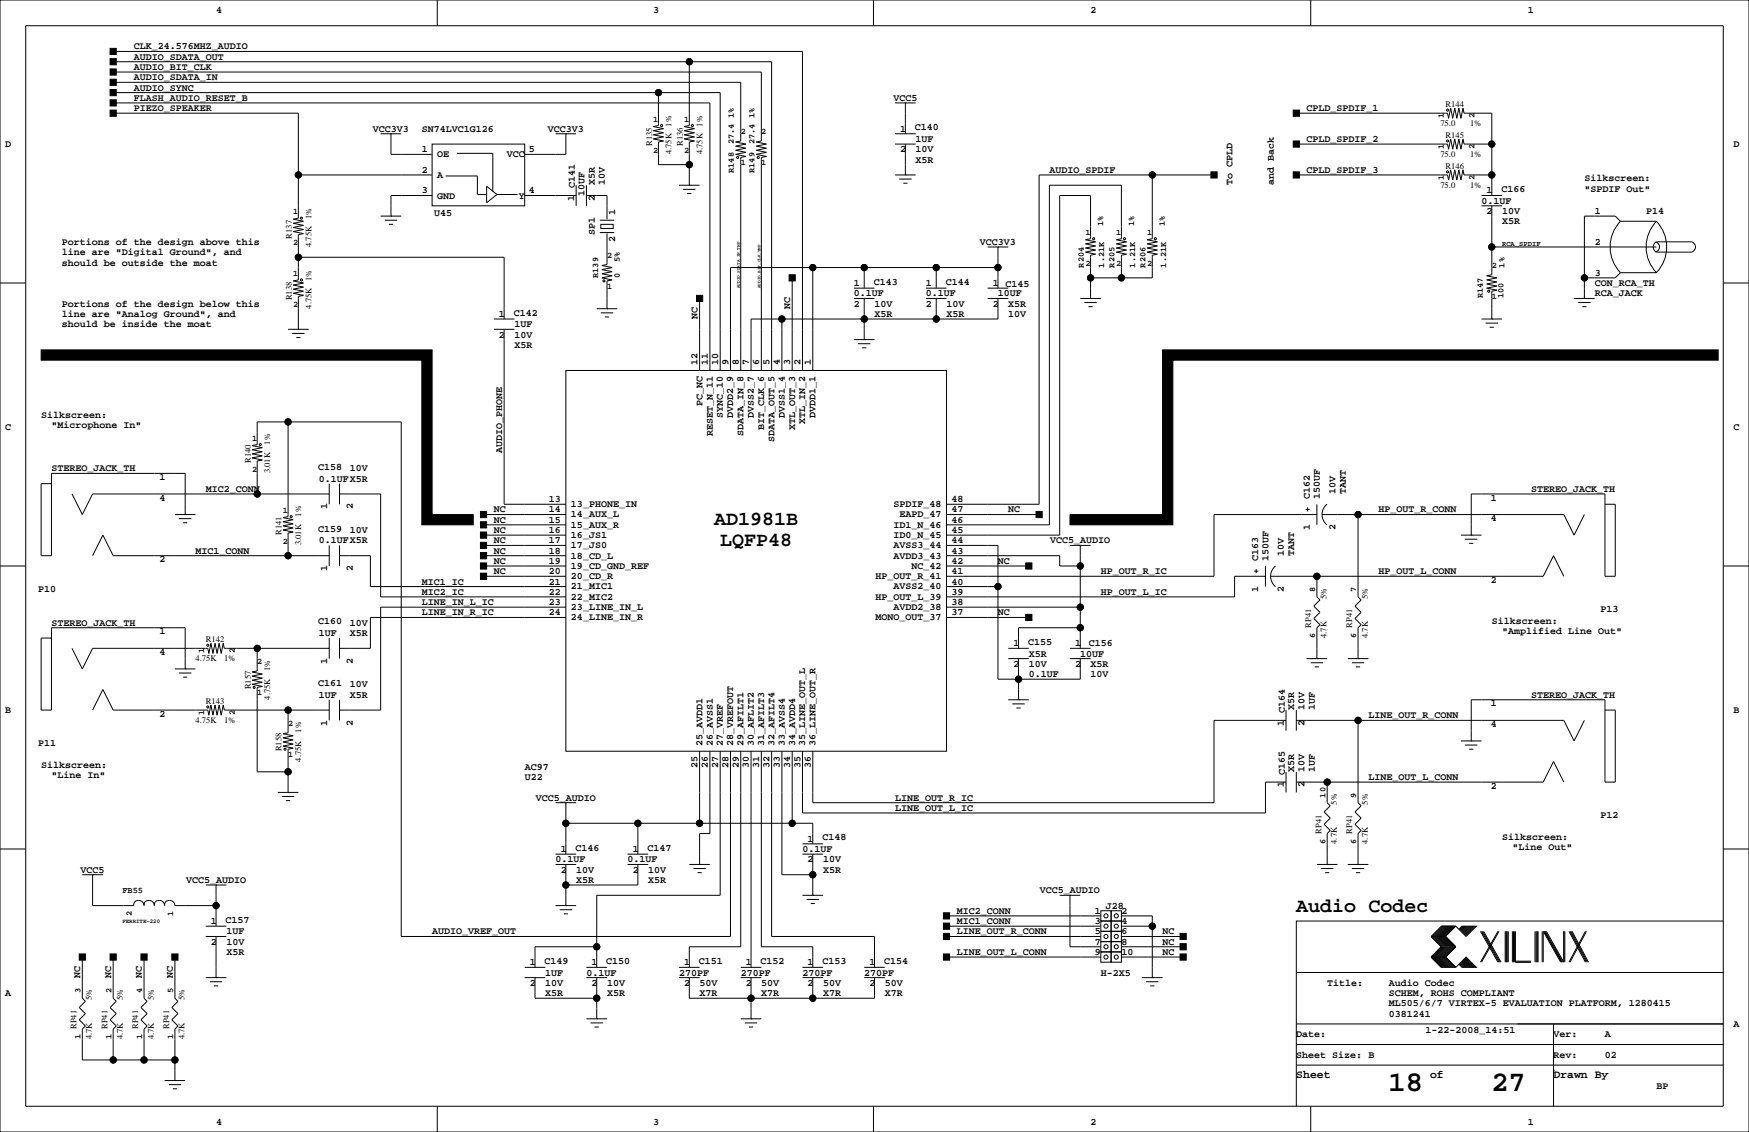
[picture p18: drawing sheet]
<svg xmlns="http://www.w3.org/2000/svg" width="432mm" height="279mm" viewBox="0 0 432 279" stroke-linecap="round" stroke-linejoin="round" font-family="sans-serif">
<defs><g id="words">
<g font-size="7.1">
<text x="342.8" y="269.3">18</text>
<text x="368.2" y="269.3">27</text>
</g>
<g font-size="4.9">
<text x="176.3" y="129.7">AD1981B</text>
<text x="177.8" y="134.7">LQFP48</text>
<text x="320" y="225.1">Audio Codec</text>
</g>
<g font-size="2.8">
<text x="320" y="266.1">Sheet</text>
<text x="353.1" y="266.1">of</text>
<text x="383.5" y="266.1">Drawn By</text>
</g>
<g font-size="2.5">
<text x="53.3" y="3.3">4</text>
<text x="161.3" y="3.3">3</text>
<text x="269.2" y="3.3">2</text>
<text x="377.2" y="3.3">1</text>
<text x="33" y="12.2">CLK_24.576MHZ_AUDIO</text>
<text x="33" y="14.7">AUDIO_SDATA_OUT</text>
<text x="33" y="17.3">AUDIO_BIT_CLK</text>
<text x="33" y="19.8">AUDIO_SDATA_IN</text>
<text x="33" y="22.4">AUDIO_SYNC</text>
<text x="33" y="27.4">PIEZO_SPEAKER</text>
<text x="33" y="24.9">FLASH_AUDIO_RESET_B</text>
<text x="220.6" y="24.9">VCC5</text>
<text x="322.6" y="27.4">CPLD_SPDIF_1</text>
<text x="92.1" y="32.5">VCC3V3</text>
<text x="104.1" y="32.5">SN74LVC1G126</text>
<text x="135.3" y="32.5">VCC3V3</text>
<text x="222.2" y="32.5">1</text>
<text x="225.9" y="32.2">C140</text>
<text x="226.1" y="35.1">1UF</text>
<text x="322.6" y="35.1">CPLD_SPDIF_2</text>
<text x="1.3" y="36.3">D</text>
<text x="104.1" y="37.6">1</text>
<text x="107.9" y="38.9">OE</text>
<text x="125.1" y="38.9">VCC</text>
<text x="130.6" y="37.6">5</text>
<text x="222.2" y="37.6">2</text>
<text x="226.1" y="40.1">X5R</text>
<text x="226.1" y="37.6">10V</text>
<text x="428" y="36.3">D</text>
<text x="104.1" y="47.8">3</text>
<text x="104.1" y="42.7">2</text>
<text x="107.9" y="43.9">A</text>
<text x="130.6" y="47.8">4</text>
<text x="141.9" y="46.4" transform="rotate(-90 141.9 46.4)">C141</text>
<text x="146.8" y="45.7" transform="rotate(-90 146.8 45.7)">X5R</text>
<text x="149.4" y="45.7" transform="rotate(-90 149.4 45.7)">10V</text>
<text x="259.1" y="42.7">AUDIO_SPDIF</text>
<text x="304.3" y="45.7" transform="rotate(-90 304.3 45.7)">To CPLD</text>
<text x="314.5" y="45.7" transform="rotate(-90 314.5 45.7)">and Back</text>
<text x="322.6" y="42.7">CPLD_SPDIF_3</text>
<text x="367" y="47.8">1</text>
<text x="370.7" y="47.4">C166</text>
<text x="391.2" y="47.3">&quot;SPDIF Out&quot;</text>
<text x="391.2" y="44.8">Silkscreen:</text>
<text x="107.2" y="53.3">U45</text>
<text x="107.9" y="49">GND</text>
<text x="128.1" y="49">Y</text>
<text x="141.7" y="49.5" transform="rotate(-90 141.7 49.5)">1</text>
<text x="144.3" y="48.3" transform="rotate(-90 144.3 48.3)">10UF</text>
<text x="146.8" y="49.5" transform="rotate(-90 146.8 49.5)">2</text>
<text x="151.9" y="53" transform="rotate(-90 151.9 53)">1</text>
<text x="365.8" y="50.3">0.1UF</text>
<text x="367" y="52.8">2</text>
<text x="370.8" y="52.8">10V</text>
<text x="393.7" y="52.8">1</text>
<text x="406.4" y="52.8">P14</text>
<text x="146.8" y="58.1" transform="rotate(-90 146.8 58.1)">SP1</text>
<text x="151.9" y="59.6" transform="rotate(-90 151.9 59.6)">2</text>
<text x="370.8" y="55.4">X5R</text>
<text x="15.2" y="60.5">Portions of the design above this</text>
<text x="15.2" y="63">line are &quot;Digital Ground&quot;, and</text>
<text x="15.2" y="65.5">should be outside the moat</text>
<text x="241.9" y="60.5">VCC3V3</text>
<text x="393.7" y="60.5">2</text>
<text x="210.8" y="70.6">1</text>
<text x="215.7" y="70.3">C143</text>
<text x="228.6" y="70.6">1</text>
<text x="233.5" y="70.3">C144</text>
<text x="245.1" y="70.6">1</text>
<text x="248.2" y="70.8">C145</text>
<text x="393.7" y="70.6">CON_RCA_TH</text>
<text x="393.7" y="68.1">3</text>
<text x="15.2" y="75.7">Portions of the design below this</text>
<text x="126.8" y="77.9">C142</text>
<text x="195.1" y="76.2" transform="rotate(-90 195.1 76.2)">NC</text>
<text x="210.8" y="75.7">2</text>
<text x="210.8" y="73.2">0.1UF</text>
<text x="215.9" y="75.7">10V</text>
<text x="228.6" y="75.7">2</text>
<text x="228.6" y="73.2">0.1UF</text>
<text x="233.7" y="75.7">10V</text>
<text x="245.1" y="75.7">2</text>
<text x="246.4" y="73.2">10UF</text>
<text x="248.9" y="75.7">X5R</text>
<text x="393.7" y="73.2">RCA_JACK</text>
<text x="15.2" y="78.2">line are &quot;Analog Ground&quot;, and</text>
<text x="15.2" y="80.8">should be inside the moat</text>
<text x="123.2" y="78.2">1</text>
<text x="123.2" y="83.3">2</text>
<text x="127" y="83.3">10V</text>
<text x="127" y="80.8">1UF</text>
<text x="172.2" y="78.7" transform="rotate(-90 172.2 78.7)">NC</text>
<text x="215.9" y="78.2">X5R</text>
<text x="233.7" y="78.2">X5R</text>
<text x="248.9" y="78.2">10V</text>
<text x="127" y="85.9">X5R</text>
<text x="172.2" y="90.2" transform="rotate(-90 172.2 90.2)">12</text>
<text x="174.8" y="90.2" transform="rotate(-90 174.8 90.2)">11</text>
<text x="177.3" y="90.2" transform="rotate(-90 177.3 90.2)">10</text>
<text x="179.8" y="90.2" transform="rotate(-90 179.8 90.2)">9</text>
<text x="182.4" y="90.2" transform="rotate(-90 182.4 90.2)">8</text>
<text x="184.9" y="90.2" transform="rotate(-90 184.9 90.2)">7</text>
<text x="187.5" y="90.2" transform="rotate(-90 187.5 90.2)">6</text>
<text x="190" y="90.2" transform="rotate(-90 190 90.2)">5</text>
<text x="192.5" y="90.2" transform="rotate(-90 192.5 90.2)">4</text>
<text x="195.1" y="90.2" transform="rotate(-90 195.1 90.2)">3</text>
<text x="197.6" y="90.2" transform="rotate(-90 197.6 90.2)">2</text>
<text x="200.2" y="90.2" transform="rotate(-90 200.2 90.2)">1</text>
<text x="173.4" y="100.1" transform="rotate(-90 173.4 100.1)">PC_NC</text>
<text x="1.3" y="106.2">C</text>
<text x="10.2" y="103.2">Silkscreen:</text>
<text x="12.7" y="105.8">&quot;Microphone In&quot;</text>
<text x="176" y="107.5" transform="rotate(-90 176 107.5)">RESET_N_11</text>
<text x="178.5" y="103.1" transform="rotate(-90 178.5 103.1)">SYNC_10</text>
<text x="181" y="103.1" transform="rotate(-90 181 103.1)">DVDD2_9</text>
<text x="183.6" y="107.5" transform="rotate(-90 183.6 107.5)">SDATA_IN_8</text>
<text x="186.1" y="103.1" transform="rotate(-90 186.1 103.1)">DVSS2_7</text>
<text x="188.7" y="106" transform="rotate(-90 188.7 106)">BIT_CLK_6</text>
<text x="193.7" y="103.1" transform="rotate(-90 193.7 103.1)">DVSS1_4</text>
<text x="196.3" y="106" transform="rotate(-90 196.3 106)">XTL_OUT_3</text>
<text x="198.8" y="104.6" transform="rotate(-90 198.8 104.6)">XTL_IN_2</text>
<text x="201.4" y="103.1" transform="rotate(-90 201.4 103.1)">DVDD1_1</text>
<text x="428" y="106.2">C</text>
<text x="124" y="111.8" transform="rotate(-90 124 111.8)">AUDIO_PHONE</text>
<text x="191.2" y="109" transform="rotate(-90 191.2 109)">SDATA_OUT_5</text>
<text x="12.7" y="116.3">STEREO_JACK_TH</text>
<text x="39.4" y="118.5">1</text>
<text x="78.6" y="116">C158</text>
<text x="78.7" y="118.9">0.1UFX5R</text>
<text x="86.4" y="116.3">10V</text>
<text x="39.4" y="123.5">4</text>
<text x="50.8" y="121.4">MIC2_CONN</text>
<text x="80.8" y="125.7" transform="rotate(-90 80.8 125.7)">1</text>
<text x="87.1" y="125.7" transform="rotate(-90 87.1 125.7)">2</text>
<text x="135.5" y="124">13</text>
<text x="141" y="125.2">13_PHONE_IN</text>
<text x="220.6" y="125.2">SPDIF_48</text>
<text x="234.9" y="124">48</text>
<text x="323.3" y="123.2" transform="rotate(-90 323.3 123.2)">C162</text>
<text x="325.9" y="123.2" transform="rotate(-90 325.9 123.2)">150UF</text>
<text x="329.7" y="121.9" transform="rotate(-90 329.7 121.9)">10V</text>
<text x="332.2" y="121.9" transform="rotate(-90 332.2 121.9)">TANT</text>
<text x="368.1" y="123.5">1</text>
<text x="378" y="121.4">STEREO_JACK_TH</text>
<text x="78.6" y="131.2">C159</text>
<text x="86.4" y="131.6">10V</text>
<text x="121.9" y="129">NC</text>
<text x="121.9" y="126.5">NC</text>
<text x="121.9" y="131.6">NC</text>
<text x="135.5" y="126.5">14</text>
<text x="135.5" y="129">15</text>
<text x="135.5" y="131.6">16</text>
<text x="141" y="127.7">14_AUX_L</text>
<text x="141" y="130.2">15_AUX_R</text>
<text x="220.6" y="130.2">ID1_N_46</text>
<text x="222" y="127.7">EAPD_47</text>
<text x="234.9" y="131.6">45</text>
<text x="234.9" y="129">46</text>
<text x="234.9" y="126.5">47</text>
<text x="248.9" y="126.5">NC</text>
<text x="323.3" y="130.8" transform="rotate(-90 323.3 130.8)">1</text>
<text x="329.7" y="130.8" transform="rotate(-90 329.7 130.8)">2</text>
<text x="340.4" y="126.5">HP_OUT_R_CONN</text>
<text x="368.1" y="128.6">4</text>
<text x="48.3" y="136.7">MIC1_CONN</text>
<text x="78.7" y="134.1">0.1UFX5R</text>
<text x="121.9" y="136.7">NC</text>
<text x="121.9" y="134.1">NC</text>
<text x="135.5" y="134.1">17</text>
<text x="135.5" y="136.7">18</text>
<text x="141" y="132.8">16_JS1</text>
<text x="141" y="135.3">17_JS0</text>
<text x="141" y="137.9">18_CD_L</text>
<text x="220.6" y="137.9">AVDD3_43</text>
<text x="220.6" y="135.3">AVSS3_44</text>
<text x="220.6" y="132.8">ID0_N_45</text>
<text x="234.9" y="136.7">43</text>
<text x="234.9" y="134.1">44</text>
<text x="259.3" y="134.1">VCC5_AUDIO</text>
<text x="317" y="137.2" transform="rotate(-90 317 137.2)">10V</text>
<text x="319.5" y="137.2" transform="rotate(-90 319.5 137.2)">TANT</text>
<text x="39.4" y="138.8">2</text>
<text x="80.8" y="141" transform="rotate(-90 80.8 141)">1</text>
<text x="87.1" y="141" transform="rotate(-90 87.1 141)">2</text>
<text x="121.9" y="141.7">NC</text>
<text x="121.9" y="139.2">NC</text>
<text x="135.5" y="139.2">19</text>
<text x="135.5" y="141.7">20</text>
<text x="141" y="140.4">19_CD_GND_REF</text>
<text x="141" y="142.9">20_CD_R</text>
<text x="216.1" y="142.9">HP_OUT_R_41</text>
<text x="225" y="140.4">NC_42</text>
<text x="234.9" y="141.7">41</text>
<text x="234.9" y="139.2">42</text>
<text x="246.4" y="139.2">NC</text>
<text x="271.8" y="141.7">HP_OUT_R_IC</text>
<text x="310.6" y="138.4" transform="rotate(-90 310.6 138.4)">C163</text>
<text x="313.2" y="138.4" transform="rotate(-90 313.2 138.4)">150UF</text>
<text x="340.4" y="141.7">HP_OUT_L_CONN</text>
<text x="368.1" y="143.9">2</text>
<text x="9.4" y="146.1">P10</text>
<text x="104.1" y="144.3">MIC1_IC</text>
<text x="104.1" y="149.4">LINE_IN_L_IC</text>
<text x="104.1" y="146.8">MIC2_IC</text>
<text x="135.5" y="144.3">21</text>
<text x="135.5" y="146.8">22</text>
<text x="135.5" y="149.4">23</text>
<text x="141" y="145.5">21_MIC1</text>
<text x="141" y="148">22_MIC2</text>
<text x="216.1" y="148">HP_OUT_L_39</text>
<text x="220.6" y="145.5">AVSS2_40</text>
<text x="234.9" y="149.4">38</text>
<text x="234.9" y="146.8">39</text>
<text x="234.9" y="144.3">40</text>
<text x="271.8" y="146.8">HP_OUT_L_IC</text>
<text x="310.6" y="146" transform="rotate(-90 310.6 146)">1</text>
<text x="317" y="146" transform="rotate(-90 317 146)">2</text>
<text x="12.7" y="154.4">STEREO_JACK_TH</text>
<text x="78.6" y="154.1">C160</text>
<text x="86.4" y="154.4">10V</text>
<text x="104.1" y="151.9">LINE_IN_R_IC</text>
<text x="135.5" y="151.9">24</text>
<text x="141" y="150.6">23_LINE_IN_L</text>
<text x="141" y="153.1">24_LINE_IN_R</text>
<text x="216.1" y="153.1">MONO_OUT_37</text>
<text x="220.6" y="150.6">AVDD2_38</text>
<text x="234.9" y="151.9">37</text>
<text x="246.4" y="151.9">NC</text>
<text x="368.3" y="154">Silkscreen:</text>
<text x="395.1" y="151.1">P13</text>
<text x="39.4" y="156.6">1</text>
<text x="39.4" y="161.6">4</text>
<text x="78.7" y="157">1UF</text>
<text x="86.4" y="157">X5R</text>
<text x="250.2" y="159.5">1</text>
<text x="253.8" y="159.2">C155</text>
<text x="265.4" y="159.5">1</text>
<text x="268.8" y="159.4">C156</text>
<text x="370.8" y="156.6">&quot;Amplified Line Out&quot;</text>
<text x="80.8" y="163.8" transform="rotate(-90 80.8 163.8)">1</text>
<text x="87.1" y="163.8" transform="rotate(-90 87.1 163.8)">2</text>
<text x="250.2" y="164.6">2</text>
<text x="254" y="167.1">0.1UF</text>
<text x="254" y="164.6">10V</text>
<text x="254" y="162.1">X5R</text>
<text x="265.4" y="164.6">2</text>
<text x="266.7" y="162.1">10UF</text>
<text x="269.2" y="164.6">X5R</text>
<text x="269.2" y="167.1">10V</text>
<text x="78.6" y="169.3">C161</text>
<text x="78.7" y="172.2">1UF</text>
<text x="86.4" y="169.7">10V</text>
<text x="86.4" y="172.2">X5R</text>
<text x="378" y="172.2">STEREO_JACK_TH</text>
<text x="1.3" y="176">B</text>
<text x="39.4" y="176.9">2</text>
<text x="80.8" y="179.1" transform="rotate(-90 80.8 179.1)">1</text>
<text x="87.1" y="179.1" transform="rotate(-90 87.1 179.1)">2</text>
<text x="317" y="179.1" transform="rotate(-90 317 179.1)">1</text>
<text x="317.2" y="175.9" transform="rotate(-90 317.2 175.9)">C164</text>
<text x="319.5" y="175.3" transform="rotate(-90 319.5 175.3)">X5R</text>
<text x="322.1" y="179.1" transform="rotate(-90 322.1 179.1)">2</text>
<text x="322.1" y="175.3" transform="rotate(-90 322.1 175.3)">10V</text>
<text x="324.6" y="175.3" transform="rotate(-90 324.6 175.3)">1UF</text>
<text x="337.8" y="177.3">LINE_OUT_R_CONN</text>
<text x="368.1" y="174.3">1</text>
<text x="368.1" y="179.4">4</text>
<text x="428" y="176">B</text>
<text x="9.4" y="184.2">P11</text>
<text x="173.4" y="184.1" transform="rotate(-90 173.4 184.1)">25_AVDD1</text>
<text x="176" y="184.1" transform="rotate(-90 176 184.1)">26_AVSS1</text>
<text x="178.5" y="184.1" transform="rotate(-90 178.5 184.1)">27_VREF</text>
<text x="181" y="184.1" transform="rotate(-90 181 184.1)">28_VREFOUT</text>
<text x="183.6" y="184.1" transform="rotate(-90 183.6 184.1)">29_AFILT1</text>
<text x="186.1" y="184.1" transform="rotate(-90 186.1 184.1)">30_AFLIT2</text>
<text x="188.7" y="184.1" transform="rotate(-90 188.7 184.1)">31_AFILT3</text>
<text x="191.2" y="184.1" transform="rotate(-90 191.2 184.1)">32_AFILT4</text>
<text x="193.7" y="184.1" transform="rotate(-90 193.7 184.1)">33_AVSS4</text>
<text x="196.3" y="184.1" transform="rotate(-90 196.3 184.1)">34_AVDD4</text>
<text x="198.8" y="184.1" transform="rotate(-90 198.8 184.1)">35_LINE_OUT_L</text>
<text x="201.4" y="184.1" transform="rotate(-90 201.4 184.1)">36_LINE_OUT_R</text>
<text x="10.2" y="189.6">Silkscreen:</text>
<text x="129.5" y="190">AC97</text>
<text x="172.2" y="189.7" transform="rotate(-90 172.2 189.7)">25</text>
<text x="174.8" y="189.7" transform="rotate(-90 174.8 189.7)">26</text>
<text x="177.3" y="189.7" transform="rotate(-90 177.3 189.7)">27</text>
<text x="179.8" y="189.7" transform="rotate(-90 179.8 189.7)">28</text>
<text x="182.4" y="189.7" transform="rotate(-90 182.4 189.7)">29</text>
<text x="184.9" y="189.7" transform="rotate(-90 184.9 189.7)">30</text>
<text x="187.5" y="189.7" transform="rotate(-90 187.5 189.7)">31</text>
<text x="190" y="189.7" transform="rotate(-90 190 189.7)">32</text>
<text x="192.5" y="189.7" transform="rotate(-90 192.5 189.7)">33</text>
<text x="195.1" y="189.7" transform="rotate(-90 195.1 189.7)">34</text>
<text x="197.6" y="189.7" transform="rotate(-90 197.6 189.7)">35</text>
<text x="200.2" y="189.7" transform="rotate(-90 200.2 189.7)">36</text>
<text x="317.2" y="191.2" transform="rotate(-90 317.2 191.2)">C165</text>
<text x="319.5" y="190.5" transform="rotate(-90 319.5 190.5)">X5R</text>
<text x="322.1" y="190.5" transform="rotate(-90 322.1 190.5)">10V</text>
<text x="324.6" y="190.5" transform="rotate(-90 324.6 190.5)">1UF</text>
<text x="12.7" y="192.1">&quot;Line In&quot;</text>
<text x="129.5" y="192.5">U22</text>
<text x="132.3" y="197.6">VCC5_AUDIO</text>
<text x="221" y="197.6">LINE_OUT_R_IC</text>
<text x="317" y="194.3" transform="rotate(-90 317 194.3)">1</text>
<text x="322.1" y="194.3" transform="rotate(-90 322.1 194.3)">2</text>
<text x="337.8" y="192.5">LINE_OUT_L_CONN</text>
<text x="368.1" y="194.7">2</text>
<text x="221" y="200.2">LINE_OUT_L_IC</text>
<text x="395.1" y="201.9">P12</text>
<text x="142.1" y="210">C146</text>
<text x="159.9" y="210">C147</text>
<text x="199.4" y="207.8">1</text>
<text x="203" y="207.4">C148</text>
<text x="370.8" y="207.4">Silkscreen:</text>
<text x="373.4" y="209.9">&quot;Line Out&quot;</text>
<text x="19.9" y="215.4">VCC5</text>
<text x="137.2" y="212.9">0.1UF</text>
<text x="138.4" y="210.3">1</text>
<text x="138.4" y="215.4">2</text>
<text x="142.2" y="215.4">10V</text>
<text x="154.9" y="212.9">0.1UF</text>
<text x="156.2" y="215.4">2</text>
<text x="156.2" y="210.3">1</text>
<text x="160" y="215.4">10V</text>
<text x="198.1" y="210.3">0.1UF</text>
<text x="199.4" y="212.9">2</text>
<text x="203.2" y="215.4">X5R</text>
<text x="203.2" y="212.9">10V</text>
<text x="45.9" y="217.9">VCC5_AUDIO</text>
<text x="142.2" y="217.9">X5R</text>
<text x="160" y="217.9">X5R</text>
<text x="256.8" y="220.5">VCC5_AUDIO</text>
<text x="55.7" y="227.8">C157</text>
<text x="236.2" y="225.6">MIC2_CONN</text>
<text x="270.3" y="225.6">1</text>
<text x="273.1" y="224.3">J28</text>
<text x="276.9" y="225.6">2</text>
<text x="52.1" y="233.2">2</text>
<text x="52.1" y="228.1">1</text>
<text x="55.9" y="230.6">1UF</text>
<text x="55.9" y="233.2">10V</text>
<text x="106.7" y="230.6">AUDIO_VREF_OUT</text>
<text x="236.2" y="228.1">MIC1_CONN</text>
<text x="236.2" y="230.6">LINE_OUT_R_CONN</text>
<text x="270.3" y="233.2">7</text>
<text x="270.3" y="228.1">3</text>
<text x="270.3" y="230.6">5</text>
<text x="276.9" y="230.6">6</text>
<text x="276.9" y="228.1">4</text>
<text x="276.9" y="233.2">8</text>
<text x="287" y="230.6">NC</text>
<text x="287" y="233.2">NC</text>
<text x="55.9" y="235.7">X5R</text>
<text x="130.8" y="238.3">1</text>
<text x="134.5" y="237.9">C149</text>
<text x="146" y="238.3">1</text>
<text x="149.7" y="237.9">C150</text>
<text x="168.9" y="238.3">1</text>
<text x="172.6" y="237.9">C151</text>
<text x="184.1" y="238.3">1</text>
<text x="187.8" y="237.9">C152</text>
<text x="199.4" y="238.3">1</text>
<text x="203" y="237.9">C153</text>
<text x="214.6" y="238.3">1</text>
<text x="218.3" y="237.9">C154</text>
<text x="236.2" y="235.7">LINE_OUT_L_CONN</text>
<text x="270.3" y="235.7">9</text>
<text x="276.9" y="235.7">10</text>
<text x="287" y="235.7">NC</text>
<text x="1.3" y="245.9">A</text>
<text x="19.8" y="241.3" transform="rotate(-90 19.8 241.3)">NC</text>
<text x="27.4" y="241.3" transform="rotate(-90 27.4 241.3)">NC</text>
<text x="35.1" y="241.3" transform="rotate(-90 35.1 241.3)">NC</text>
<text x="42.7" y="241.3" transform="rotate(-90 42.7 241.3)">NC</text>
<text x="130.8" y="243.3">2</text>
<text x="134.6" y="245.9">X5R</text>
<text x="134.6" y="243.3">10V</text>
<text x="134.6" y="240.8">1UF</text>
<text x="144.8" y="240.8">0.1UF</text>
<text x="146" y="243.3">2</text>
<text x="149.9" y="243.3">10V</text>
<text x="149.9" y="245.9">X5R</text>
<text x="167.6" y="240.8">270PF</text>
<text x="168.9" y="243.3">2</text>
<text x="172.7" y="245.9">X7R</text>
<text x="172.7" y="243.3">50V</text>
<text x="182.9" y="240.8">270PF</text>
<text x="184.1" y="243.3">2</text>
<text x="188" y="243.3">50V</text>
<text x="188" y="245.9">X7R</text>
<text x="198.1" y="240.8">270PF</text>
<text x="199.4" y="243.3">2</text>
<text x="203.2" y="243.3">50V</text>
<text x="203.2" y="245.9">X7R</text>
<text x="213.4" y="240.8">270PF</text>
<text x="214.6" y="243.3">2</text>
<text x="218.4" y="245.9">X7R</text>
<text x="218.4" y="243.3">50V</text>
<text x="271.8" y="240.8">H-2X5</text>
<text x="327.7" y="243.3">Title:</text>
<text x="342.9" y="245.9">SCHEM, ROHS COMPLIANT</text>
<text x="342.9" y="243.3">Audio Codec</text>
<text x="342.9" y="251">0381241</text>
<text x="342.9" y="248.4">ML505/6/7 VIRTEX-5 EVALUATION PLATFORM, 1280415</text>
<text x="320" y="256">Date:</text>
<text x="351.9" y="255">1-22-2008_14:51</text>
<text x="383.5" y="256">Ver:</text>
<text x="396.2" y="256">A</text>
<text x="428" y="253.5">A</text>
<text x="320" y="261.1">Sheet Size: B</text>
<text x="383.5" y="261.1">Rev:</text>
<text x="396.2" y="261.1">02</text>
<text x="408.9" y="268.7">BP</text>
<text x="53.3" y="277.6">4</text>
<text x="161.3" y="277.6">3</text>
<text x="269.2" y="277.6">2</text>
<text x="377.2" y="277.6">1</text>
</g>
<g font-size="2.1">
<text x="181.2" y="29.2" transform="rotate(-90 181.2 29.2)">1%</text>
<text x="186.3" y="29.2" transform="rotate(-90 186.3 29.2)">1%</text>
<text x="356.4" y="29.2" transform="rotate(-90 356.4 29.2)">1</text>
<text x="356.9" y="26.4">R144</text>
<text x="364.1" y="29.2" transform="rotate(-90 364.1 29.2)">2</text>
<text x="161.3" y="30">1</text>
<text x="165.8" y="31.2" transform="rotate(-90 165.8 31.2)">1%</text>
<text x="168.9" y="30">1</text>
<text x="173.4" y="31.2" transform="rotate(-90 173.4 31.2)">1%</text>
<text x="181.2" y="35.6" transform="rotate(-90 181.2 35.6)">27.4</text>
<text x="182.9" y="33.1">2</text>
<text x="186.3" y="35.6" transform="rotate(-90 186.3 35.6)">27.4</text>
<text x="188" y="33.1">2</text>
<text x="355.6" y="31.2">75.0</text>
<text x="356.9" y="34">R145</text>
<text x="363" y="31.2">1%</text>
<text x="161" y="36.1" transform="rotate(-90 161 36.1)">R135</text>
<text x="161.3" y="37.7">2</text>
<text x="165.8" y="38.1" transform="rotate(-90 165.8 38.1)">4.75K</text>
<text x="168.6" y="36.1" transform="rotate(-90 168.6 36.1)">R136</text>
<text x="168.9" y="37.7">2</text>
<text x="173.4" y="38.1" transform="rotate(-90 173.4 38.1)">4.75K</text>
<text x="182.9" y="40.8">1</text>
<text x="188" y="40.8">1</text>
<text x="355.6" y="38.8">75.0</text>
<text x="356.4" y="36.8" transform="rotate(-90 356.4 36.8)">1</text>
<text x="356.9" y="41.6">R146</text>
<text x="363" y="38.8">1%</text>
<text x="364.1" y="36.8" transform="rotate(-90 364.1 36.8)">2</text>
<text x="181.2" y="42.7" transform="rotate(-90 181.2 42.7)">R148</text>
<text x="186.3" y="42.7" transform="rotate(-90 186.3 42.7)">R149</text>
<text x="355.6" y="46.4">75.0</text>
<text x="356.4" y="44.4" transform="rotate(-90 356.4 44.4)">1</text>
<text x="363" y="46.4">1%</text>
<text x="364.1" y="44.4" transform="rotate(-90 364.1 44.4)">2</text>
<text x="72.4" y="52.9">1</text>
<text x="72.1" y="58.9" transform="rotate(-90 72.1 58.9)">R137</text>
<text x="76.9" y="54.1" transform="rotate(-90 76.9 54.1)">1%</text>
<text x="268" y="58">1</text>
<text x="272.4" y="55.9" transform="rotate(-90 272.4 55.9)">1%</text>
<text x="275.6" y="58">1</text>
<text x="280" y="55.9" transform="rotate(-90 280 55.9)">1%</text>
<text x="283.2" y="58">1</text>
<text x="287.6" y="55.9" transform="rotate(-90 287.6 55.9)">1%</text>
<text x="72.4" y="60.5">2</text>
<text x="76.9" y="61" transform="rotate(-90 76.9 61)">4.75K</text>
<text x="149.9" y="63.6">2</text>
<text x="153" y="64.8" transform="rotate(-90 153 64.8)">5%</text>
<text x="268" y="65.6">2</text>
<text x="275.6" y="65.6">2</text>
<text x="283.2" y="65.6">2</text>
<text x="72.4" y="68.1">1</text>
<text x="76.9" y="69.3" transform="rotate(-90 76.9 69.3)">1%</text>
<text x="147.7" y="68.6" transform="rotate(-90 147.7 68.6)">R139</text>
<text x="149.9" y="71.2">1</text>
<text x="153" y="68.6" transform="rotate(-90 153 68.6)">0</text>
<text x="267.5" y="66" transform="rotate(-90 267.5 66)">R204</text>
<text x="272.6" y="66" transform="rotate(-90 272.6 66)">1.21K</text>
<text x="275.2" y="66" transform="rotate(-90 275.2 66)">R205</text>
<text x="280.2" y="66" transform="rotate(-90 280.2 66)">1.21K</text>
<text x="282.8" y="66" transform="rotate(-90 282.8 66)">R206</text>
<text x="287.9" y="66" transform="rotate(-90 287.9 66)">1.21K</text>
<text x="368.3" y="66.2">2</text>
<text x="371.4" y="66" transform="rotate(-90 371.4 66)">1%</text>
<text x="72.1" y="74.2" transform="rotate(-90 72.1 74.2)">R138</text>
<text x="72.4" y="75.8">2</text>
<text x="76.9" y="76.2" transform="rotate(-90 76.9 76.2)">4.75K</text>
<text x="366.1" y="73.7" transform="rotate(-90 366.1 73.7)">R147</text>
<text x="368.3" y="73.8">1</text>
<text x="371.2" y="73.7" transform="rotate(-90 371.2 73.7)">100</text>
<text x="62.2" y="108.8">1</text>
<text x="66.7" y="109.7" transform="rotate(-90 66.7 109.7)">1%</text>
<text x="61.9" y="114.3" transform="rotate(-90 61.9 114.3)">R140</text>
<text x="62.2" y="116.4">2</text>
<text x="66.7" y="116.8" transform="rotate(-90 66.7 116.8)">3.01K</text>
<text x="69.8" y="126.6">1</text>
<text x="74.4" y="127.5" transform="rotate(-90 74.4 127.5)">1%</text>
<text x="69.5" y="132.1" transform="rotate(-90 69.5 132.1)">R141</text>
<text x="69.8" y="134.2">2</text>
<text x="74.4" y="134.6" transform="rotate(-90 74.4 134.6)">3.01K</text>
<text x="324.7" y="146" transform="rotate(-90 324.7 146)">8</text>
<text x="327.5" y="147.8" transform="rotate(-90 327.5 147.8)">5%</text>
<text x="334.8" y="146" transform="rotate(-90 334.8 146)">7</text>
<text x="337.7" y="147.8" transform="rotate(-90 337.7 147.8)">5%</text>
<text x="323.7" y="154.9" transform="rotate(-90 323.7 154.9)">RP41</text>
<text x="333.9" y="154.9" transform="rotate(-90 333.9 154.9)">RP41</text>
<text x="50.4" y="161.3" transform="rotate(-90 50.4 161.3)">1</text>
<text x="50.8" y="158.4">R142</text>
<text x="58" y="161.3" transform="rotate(-90 58 161.3)">2</text>
<text x="324.7" y="157.5" transform="rotate(-90 324.7 157.5)">6</text>
<text x="327.5" y="157.5" transform="rotate(-90 327.5 157.5)">4.7K</text>
<text x="334.8" y="157.5" transform="rotate(-90 334.8 157.5)">6</text>
<text x="337.7" y="157.5" transform="rotate(-90 337.7 157.5)">4.7K</text>
<text x="48.3" y="163.3">4.75K</text>
<text x="55.4" y="163.3">1%</text>
<text x="63.5" y="163.9">2</text>
<text x="66.7" y="165.6" transform="rotate(-90 66.7 165.6)">1%</text>
<text x="50.8" y="173.7">R143</text>
<text x="61.9" y="170.2" transform="rotate(-90 61.9 170.2)">R157</text>
<text x="63.5" y="171.6">1</text>
<text x="66.7" y="172.7" transform="rotate(-90 66.7 172.7)">4.75K</text>
<text x="48.3" y="178.5">4.75K</text>
<text x="50.4" y="176.5" transform="rotate(-90 50.4 176.5)">1</text>
<text x="55.4" y="178.5">1%</text>
<text x="58" y="176.5" transform="rotate(-90 58 176.5)">2</text>
<text x="71.1" y="179.2">2</text>
<text x="69.5" y="185.4" transform="rotate(-90 69.5 185.4)">R158</text>
<text x="74.4" y="180.8" transform="rotate(-90 74.4 180.8)">1%</text>
<text x="71.1" y="186.8">1</text>
<text x="74.4" y="188" transform="rotate(-90 74.4 188)">4.75K</text>
<text x="327.2" y="196.8" transform="rotate(-90 327.2 196.8)">10</text>
<text x="334.8" y="196.8" transform="rotate(-90 334.8 196.8)">9</text>
<text x="330" y="198.6" transform="rotate(-90 330 198.6)">5%</text>
<text x="337.7" y="198.6" transform="rotate(-90 337.7 198.6)">5%</text>
<text x="326.2" y="205.7" transform="rotate(-90 326.2 205.7)">RP41</text>
<text x="327.2" y="208.3" transform="rotate(-90 327.2 208.3)">6</text>
<text x="330" y="208.3" transform="rotate(-90 330 208.3)">4.7K</text>
<text x="333.9" y="205.7" transform="rotate(-90 333.9 205.7)">RP41</text>
<text x="334.8" y="208.3" transform="rotate(-90 334.8 208.3)">6</text>
<text x="337.7" y="208.3" transform="rotate(-90 337.7 208.3)">4.7K</text>
<text x="30.2" y="220.3">FB55</text>
<text x="32.6" y="226.1" transform="rotate(-90 32.6 226.1)">2</text>
<text x="42.7" y="226.1" transform="rotate(-90 42.7 226.1)">1</text>
<text x="19.9" y="245.1" transform="rotate(-90 19.9 245.1)">3</text>
<text x="27.5" y="245.1" transform="rotate(-90 27.5 245.1)">2</text>
<text x="35.1" y="245.1" transform="rotate(-90 35.1 245.1)">4</text>
<text x="42.7" y="245.1" transform="rotate(-90 42.7 245.1)">5</text>
<text x="22.7" y="246.9" transform="rotate(-90 22.7 246.9)">5%</text>
<text x="30.3" y="246.9" transform="rotate(-90 30.3 246.9)">5%</text>
<text x="37.9" y="246.9" transform="rotate(-90 37.9 246.9)">5%</text>
<text x="45.6" y="246.9" transform="rotate(-90 45.6 246.9)">5%</text>
<text x="18.9" y="254" transform="rotate(-90 18.9 254)">RP41</text>
<text x="19.9" y="256.5" transform="rotate(-90 19.9 256.5)">1</text>
<text x="22.7" y="256.5" transform="rotate(-90 22.7 256.5)">4.7K</text>
<text x="26.5" y="254" transform="rotate(-90 26.5 254)">RP41</text>
<text x="27.5" y="256.5" transform="rotate(-90 27.5 256.5)">1</text>
<text x="30.3" y="256.5" transform="rotate(-90 30.3 256.5)">4.7K</text>
<text x="34.1" y="254" transform="rotate(-90 34.1 254)">RP41</text>
<text x="35.1" y="256.5" transform="rotate(-90 35.1 256.5)">1</text>
<text x="37.9" y="256.5" transform="rotate(-90 37.9 256.5)">4.7K</text>
<text x="41.8" y="254" transform="rotate(-90 41.8 254)">RP41</text>
<text x="42.7" y="256.5" transform="rotate(-90 42.7 256.5)">1</text>
<text x="45.6" y="256.5" transform="rotate(-90 45.6 256.5)">4.7K</text>
</g>
<text font-size="1.8" x="370.8" y="60.6">RCA_SPDIF</text>
<text font-size="1.4" x="30.2" y="227.8">FERRITE-220</text>
<g font-size="1.1">
<text x="182.7" y="71.1" transform="rotate(-90 182.7 71.1)">AUDIO_SDATA_IN_TMP</text>
<text x="187.7" y="71.1" transform="rotate(-90 187.7 71.1)">AUDIO_BIT_CLK_TMP</text>
</g>
</g></defs>
<g fill="none" stroke="#000" stroke-width=".25">
<path d="M0 0h431.8v279.4h-431.8zM6.3 6.4h419.1v266.6h-419.1zM27.9 15.2h162.6v76.2M27.9 17.8h160.1v17l-1.3 .3 2.5 .5-2.5 .5 2.5 .5-2.5 .5 2.5 .5-2.5 .5 2.5 .5-1.2 .3v52.5M27.9 12.7h170.2v78.7M107.9 0v6.4M170.2 15.2v15.8l-1.3 .2 2.5 .6-2.5 .5 2.5 .5-2.5 .5 2.5 .5-2.5 .5 2.5 .5-1.2 .3v10.6M215.6 0v6.4M323.6 0v6.4M27.9 20.3h155v14.5l-1.3 .3 2.5 .5-2.5 .5 2.5 .5-2.5 .5 2.5 .5-2.5 .5 2.5 .5-1.2 .3v52.5M27.9 22.9h149.9v68.5M27.9 25.4h147.4v66"/>
<path d="M27.9 27.9h45.8v25.9l-1.3 .3 2.5 .5-2.5 .5 2.5 .5-2.5 .5 2.5 .5-2.5 .6 2.5 .5-1.2 .2v11.2l-1.3 .2 2.5 .5-2.5 .6 2.5 .5-2.5 .5 2.5 .5-2.5 .5 2.5 .5-1.2 .3v8.1M94 33h5.1M96.5 33h.1M96.5 33v5.1h10.2M106.7 35.6h22.8v15.2h-22.8zM112.8 37.8h8.9v9.4M137.2 33h5M139.7 33h.1M139.7 33v5.1h-10.2M162.6 22.9v8.1l-1.3 .2 2.5 .6-2.5 .5 2.5 .5-2.5 .5 2.5 .5-2.5 .5 2.5 .5-1.2 .3v5.5h7.6M221 35.6h5.1M221 33h5.1"/>
<path d="M221 25.4h5.1M223.5 25.4h.1M223.5 25.4v7.6M223.5 35.6v7.6M320 27.9h37.4l.2 1.3 .5-2.5 .5 2.5 .6-2.5 .5 2.5 .5-2.5 .5 2.5 .5-2.5 .2 1.2h6.9v20.4M320 35.6h37.4l.2 1.2 .5-2.5 .5 2.5 .6-2.5 .5 2.5 .5-2.5 .5 2.5 .5-2.5 .2 1.3h6.9M73.7 43.2h33M94 53.3h5.1M95 54.4h3M96 55.4h1M96.5 53.3h.1M106.7 48.3h-10.2v5"/>
<path d="M110 43.4h7.9v4.6h2.2M120.1 46l2.6 2-2.6 2zM122.7 48h5.1M129.5 48.3h12.7M142.2 45.7v5.1M144.8 48.3h5.1v5.8M144.8 45.7v5.1M148.1 54.4h3.5M148.1 57.4h3.5M148.3 55.4h3.1v1h-3.1zM149.9 57.7v7.6l-1.3 .2 2.5 .5-2.5 .5 2.5 .6-2.5 .5 2.5 .5-2.5 .5 2.5 .5-1.2 .2v6.9M167.6 45.7h5.1"/>
<path d="M168.7 46.7h3M169.7 47.8h1M170.2 45.7h.1M221 43.2h5.1M222 44.2h3M223 45.2h1M223.5 43.2h.1M284.5 43.2v15.7l-1.3 .3 2.6 .5-2.6 .5 2.6 .5-2.6 .5 2.6 .5-2.6 .5 2.6 .5-1.3 .3v5.6h-15.3M299.7 43.2h-43.2v81.3h-22.8M320 43.2h37.4l.2 1.2 .5-2.5 .5 2.5 .6-2.5 .5 2.5 .5-2.5 .5 2.5 .5-2.5 .2 1.3h6.9M365.8 48.3h5M365.8 50.8h5"/>
<path d="M368.3 50.8v17l-1.3 .3 2.6 .5-2.6 .5 2.6 .5-2.6 .5 2.6 .5-2.6 .5 2.6 .5-1.3 .3v6.8M400 54.6h9a9.1 9.1 0 0 0 0 12.7h-9M400 54.6l-1.2-1.3h-7.6v20.4M400.1 54.6a9.1 9.1 0 0 0 0 12.7M408.9 59.8a1.27 1.27 0 0 1 .8 1.2 1.27 1.27 0 0 1-.8 1.1M408.9 54.6a9.1 9.1 0 0 1 0 12.7M408.9 59.7a1.52 1.52 0 0 0 0 2.6M408.9 59.7h8.9M417.8 59.8a1.27 1.27 0 0 1 .8 1.2 1.27 1.27 0 0 1-.8 1.1M0 69.8h6.3M73.7 63.5h50.8v15.2M121.9 78.7h5.1"/>
<path d="M147.3 76.2h5.1M148.3 77.2h3.1M149.4 78.2h1M149.9 76.2h.1M172.7 73.7v17.7M193 78.7v12.7M195.6 68.6v22.8M200.7 66v25.4M210.8 73.7h5.1M210.8 71.1h5.1M213.4 66v5.1M213.4 73.7v10.1"/>
<path d="M228.6 73.7h5.1M228.6 71.1h5.1M231.1 66v5.1M231.1 73.7v5M243.8 61h5.1M243.8 73.7h5.1M243.8 71.1h5.1M246.4 61h.1M246.4 73.7v5h-61v12.7M246.4 61v10.1M246.4 66h-66.1v25.4M266.7 73.7h5.1"/>
<path d="M267.7 74.7h3.1M268.7 75.7h1M269.2 73.7h.1M269.2 73.7v-10.7l1.3-.3-2.5-.5 2.5-.5-2.5-.5 2.5-.5-2.5-.5 2.5-.5-2.5-.5 1.2-.3v-10.6h-7.6v83.8h-27.9M276.9 68.6v-5.6l1.2-.3-2.5-.5 2.5-.5-2.5-.5 2.5-.5-2.5-.5 2.5-.5-2.5-.5 1.3-.3v-13.2h-17.8v83.8h-25.4M365.8 78.7h5M366.8 79.8h3M368.3 78.7h.1M368.3 61h40.6M388.6 73.7h5.1M389.6 74.7h3.1M390.7 75.7h1"/>
<path d="M391.2 73.7h.1M400 67.3l-1.2 1.3h-7.6M408.9 62.2h8.9M417.8 61h.1M425.4 69.8h6.4M71.1 81.3h5.1M72.1 82.3h3.1M73.2 83.3h1M73.7 81.3h.1M121.9 81.3h5.1M124.5 81.3v43.2h15.2M139.7 91.4h94v94h-94z"/>
<path d="M210.8 83.8h5.1M211.8 84.8h3.1M212.9 85.9h1M213.4 83.8h.1M367.8 80.8h1M12.7 119.4h-2.5v17.8h2.5v-20.4h33v10.2M71.1 104.1v23.4l-1.3 .3 2.6 .5-2.6 .5 2.6 .5-2.6 .5 2.6 .5-2.6 .5 2.6 .5-1.3 .3v5.6M81.3 119.4v5.1M83.8 119.4v5.1M0 139.7h6.3M17.8 121.9l2.5 5.1 2.6-5.1h58.4M22.9 137.2l2.5-5.1 2.5 5.1h53.4"/>
<path d="M43.2 127h5.1M44.2 128h3M45.2 129h1M45.7 127h.1M63.5 121.9v-8.1l1.3-.3-2.6-.5 2.6-.5-2.6-.5 2.6-.5-2.6-.5 2.6-.5-2.6-.5 1.3-.3v-5.6h35.6v127h81.2v-45.7M81.3 134.6v5.1M83.8 121.9h10.2v25.4h45.7M83.8 137.2h7.6v7.6h48.3M83.8 134.6v5.1M119.4 134.6h20.3M119.4 132.1h20.3M119.4 139.7h20.3"/>
<path d="M119.4 127h20.3M119.4 129.5h20.3M119.4 137.2h20.3M233.7 134.6h12.7v33h20.3v-5M233.7 139.7h20.3M233.7 137.2h27.9v2.5h5.1M233.7 127h22.8M264.2 134.6h5M266.7 134.6h.1M266.7 134.6v25.4M312.4 139.7v5.1M314.9 139.7a3.3 3.3 0 0 0 0 5.1"/>
<path d="M322.3 125.7h1M322.8 125.2v1M325.1 124.5v5M325.1 127h-25.4v15.2h-66M326.4 127h59.7l2.5 5.1 2.6-5.1M327.6 124.4a3.3 3.3 0 0 0 0 5.2M335.3 127v20.3l.7 .8-1.5 1.5 1.5 1.5-1.5 1.6 1.5 1.5-.7 .7v7.7M360.7 132.1h5.1M361.7 133.1h3M362.7 134.1h1M363.2 132.1h.1M396.2 124.5h2.6v17.7h-2.6v-20.3h-33v10.2"/>
<path d="M425.4 139.7h6.4M12.7 157.5h-2.5v17.8h2.5v-20.4h33v10.2M81.3 157.5v5.1M83.8 157.5v5.1M119.4 142.2h20.3M139.7 152.4h-48.3v7.6h-7.6M139.7 149.9h-45.7v25.4h-10.2M233.7 144.8h12.7M233.7 149.9h33M233.7 152.4h20.3M266.7 154.9h-15.2v5.1M309.6 141h1"/>
<path d="M310.1 140.5v1M312.4 142.2h-7.6v5.1h-71.1M313.7 142.2h67.3l2.5-5 2.6 5M325.1 142.2v5.1l.8 .8-1.5 1.5 1.5 1.5-1.5 1.6 1.5 1.5-.8 .7v7.7M17.8 160l2.5 5.1 2.6-5.1h28.4l.3 1.3 .5-2.5 .5 2.5 .5-2.5 .5 2.5 .5-2.5 .5 2.5 .5-2.5 .3 1.2h25.9M22.9 175.3l2.5-5.1 2.5 5.1h23.4l.3 1.2 .5-2.5 .5 2.5 .5-2.5 .5 2.5 .5-2.5 .5 2.5 .5-2.5 .3 1.3h25.9M43.2 165.1h5.1M44.2 166.1h3M45.2 167.1h1M45.7 165.1h.1M63.5 160v5.6l-1.3 .3 2.6 .5-2.6 .5 2.6 .5-2.6 .5 2.6 .5-2.6 .5 2.6 .5-1.3 .3v20.8h7.6M71.1 175.3v5.5l-1.3 .3 2.6 .5-2.6 .5 2.6 .5-2.6 .5 2.6 .5-2.6 .5 2.6 .6-1.3 .2v10.7"/>
<path d="M81.3 172.7v5.1M83.8 172.7v5.1M248.9 172.7h5.1M248.9 160h5.1M248.9 162.6h5.1M249.9 173.7h3.1M251 174.8h1M251.5 172.7h.1M251.5 162.6v10.1M264.2 160h5M264.2 162.6h5M317.5 177.8h-17.8v20.3h-99v-12.7"/>
<path d="M317.5 175.3v5M320 177.8h66.1l2.5 5.1 2.6-5.1M320 175.3v5M322.6 162.6h5.1M323.6 163.6h3M324.6 164.6h1M325.1 162.6h.1M332.7 162.6h5.1M333.8 163.6h3M334.8 164.6h1M335.3 162.6h.1M335.3 177.8v20.3l.7 .8-1.5 1.5 1.5 1.5-1.5 1.6 1.5 1.5-.7 .7v7.7"/>
<path d="M396.2 175.3h2.6v17.7h-2.6v-20.3h-33v10.2M68.6 195.6h5.1M69.6 196.6h3M70.6 197.6h1M71.1 195.6h.1M137.2 198.1h5M139.7 198.1h.1M139.7 198.1v12.7M172.7 185.4v17.8M175.3 185.4v20.3h-2.6v7.7M177.8 185.4v35.6h-30.5v17.8M182.9 185.4v48.3h-12.7v5.1"/>
<path d="M185.4 185.4v53.4M188 185.4v48.3h12.7v5.1M190.5 185.4v45.7h25.4v7.7M193 185.4v30.5h7.7M195.6 185.4v17.8M198.1 185.4v15.3h114.3v-7.7h5.1M317.5 190.5v5.1M320 193h61l2.5-5 2.6 5M320 190.5v5.1M327.7 193v5.1l.7 .8-1.5 1.5 1.5 1.5-1.5 1.6 1.5 1.5-.7 .7v7.7M360.7 182.9h5.1M361.7 183.9h3"/>
<path d="M362.7 184.9h1M363.2 182.9h.1M0 209.5h6.3M20.3 215.9h5.1M22.9 215.9h.1M22.9 215.9v7.6h10.2a1.02 1.02 0 0 1 1.2-1.2M50.8 218.4h5.1M53.3 218.4h.1M53.3 218.4v10.2M137.2 213.4h5M137.2 210.8h5M139.7 213.4v10.1"/>
<path d="M139.7 203.2h61v5.1M154.9 213.4h5.1M154.9 210.8h5.1M157.5 203.2v7.6M157.5 213.4v5h-17.8M170.2 213.4h5.1M171.2 214.4h3M172.2 215.4h1M172.7 213.4h.1M198.1 210.8h5.1M198.1 208.3h5.1M200.7 210.8v10.2"/>
<path d="M274.3 215.9h.1M325.1 213.4h5.1M326.1 214.4h3.1M327.2 215.4h1M327.7 213.4h.1M332.7 213.4h5.1M333.8 214.4h3M334.8 215.4h1M335.3 213.4h.1M425.4 209.5h6.4M20.3 236.2v10.2l.8 .7-1.5 1.6 1.5 1.5-1.5 1.5 1.5 1.5-.8 .8v7.6h22.9M27.9 236.2v10.2l.8 .7-1.5 1.6 1.5 1.5-1.5 1.5 1.5 1.5-.8 .8v7.6"/>
<path d="M34.3 222.2a1.27 1.27 0 0 1 1.3 1.3M35.6 236.2v10.2l.7 .7-1.5 1.6 1.5 1.5-1.5 1.5 1.5 1.5-.7 .8v7.6M35.6 223.5a1.26 1.26 0 0 1 1.2-1.3 1.26 1.26 0 0 1 1.3 1.3M38.1 223.5a1.26 1.26 0 0 1 1.3-1.3 1.26 1.26 0 0 1 1.2 1.3M40.7 223.5a1.26 1.26 0 0 1 1.2-1.3 1.26 1.26 0 0 1 1.3 1.3h10.1M43.2 236.2v10.2l.7 .7-1.5 1.6 1.5 1.5-1.5 1.5 1.5 1.5-.7 .8v12.7M50.8 228.6h5.1M50.8 231.1h5.1M53.3 231.1v10.2M129.5 238.8h5.1M137.2 223.5h5M138.2 224.5h3"/>
<path d="M139.2 225.6h1M139.7 223.5h.1M144.8 238.8h5.1M147.3 233.7h-15.2v5.1M167.6 238.8h5.1M182.9 238.8h5.1M198.1 221h5.1M198.1 238.8h5.1M199.1 222h3.1M200.2 223h1M200.7 221h.1M213.4 238.8h5"/>
<path d="M233.7 236.2h38.1M233.7 226.1h38.1M233.7 228.6h38.1M233.7 231.1h38.1M261.6 221h5.1M264.2 221h.1M264.2 221v12.7h7.6M271.8 232.4h2.5v2.5h-2.5zM271.8 234.9h2.5v2.6h-2.5zM271.8 229.9h2.5v2.5h-2.5zM271.8 227.3h2.5v2.6h-2.5zM271.8 224.8h2.5v2.5h-2.5z"/>
<path d="M274.3 234.9h2.6v2.6h-2.6zM274.3 229.9h2.6v2.5h-2.6zM274.3 227.3h2.6v2.6h-2.6zM274.3 224.8h2.6v2.5h-2.6zM274.3 232.4h2.6v2.5h-2.6zM276.9 236.2h15.2M276.9 233.7h15.2M276.9 226.1h7.6v15.2M276.9 228.6h7.6M276.9 231.1h15.2M353.3 236.2h3.6M353.3 231.1h3.6"/>
<path d="M353.3 236.2l2.6 2.6h3.5M353.3 231.1l2.6 2.6-2.6 2.5M356.1 228.6l-2.5 2.5 2.5 2.6-2.5 2.5 2.5 2.6M356.4 228.6l-2.6 2.5 2.6 2.6-2.6 2.5 2.6 2.6M356.6 228.6l-2.5 2.5 2.5 2.6-2.5 2.5 2.5 2.6M356.9 228.6l-2.6 2.5 2.6 2.6-2.6 2.5 2.6 2.6M356.9 231.1l2.5 2.6-2.5 2.5M356.9 236.2l2.5 2.6M357.1 228.6l-2.5 2.5 2.5 2.6-2.5 2.5 2.5 2.6M357.4 228.6l-2.6 2.5 2.6 2.6-2.6 2.5 2.6 2.6M357.6 228.6l-2.5 2.5 2.5 2.6-2.5 2.5 2.5 2.6M357.9 228.6l-2.6 2.5 2.6 2.6-2.6 2.5 2.6 2.6"/>
<path d="M358.1 228.6l-2.5 2.5 2.5 2.6-2.5 2.5 2.5 2.6M358.4 228.6l-2.5 2.5 2.5 2.6-2.5 2.5 2.5 2.6M358.6 228.6l-2.5 2.5 2.5 2.6-2.5 2.5 2.5 2.6M358.9 228.6l-2.5 2.5 2.5 2.6-2.5 2.5 2.5 2.6M359.2 228.6l-2.6 2.5 2.6 2.6-2.6 2.5 2.6 2.6M359.4 228.6l2.5 2.5 2.6-2.5h-3.6l-.7 .8M359.4 228.6h-3.5l-2.6 2.5M359.4 228.6l-2.5 2.5M360.2 238l.7 .8h3.6l-2.6-2.6-2.5 2.6M360.4 237.7l1 1.1M360.4 238l.8 .8M360.7 237.5l1.2 1.3"/>
<path d="M360.7 237.7l1 1.1M360.9 237.2l1.6 1.6M360.9 237.5l1.3 1.3M361.2 237l1.8 1.8M361.2 237.2l1.5 1.6M361.2 228.6l-.8 .8M361.4 236.7l2.1 2.1M361.4 237l1.8 1.8M361.4 228.6l-1 1M361.7 236.5l2.3 2.3M361.7 236.7l2 2.1M361.7 228.6l-1 1"/>
<path d="M361.9 236.5l2.3 2.3M361.9 228.6l-1.2 1.3M362.2 228.6l-1.3 1.3M362.5 228.6l-1.6 1.5M362.7 228.6l-1.5 1.5M363 228.6l-1.8 1.8M363.2 228.6l-1.8 1.8M363.5 228.6l-2.1 2M363.7 228.6l-2 2M364 228.6l-2.3 2.3M364.2 228.6l-2.3 2.3M365.5 229.9l4.3 7.6"/>
<path d="M365.8 229.9l4.3 7.6M366 229.9l4.3 7.6M366.3 229.9l4.3 7.6M369.8 229.9l-4.3 7.6M370.1 229.9l-4.3 7.6M371.6 229.9v7.6M371.9 229.9v7.6M372.1 229.9v7.6M372.4 229.9v7.6M373.4 229.9v7.6M373.6 229.9v7.6M373.9 229.9v7.6"/>
<path d="M374.1 229.9v7.6h3.9M374.1 237.2h3.9M379 229.9v7.6M379.2 229.9v7.6M379.5 229.9v7.6M379.7 229.9v7.6M380.7 229.9v7.6M381 237.5v-7.6l4.3 7.6M381.3 229.9l4.3 7.6M381.5 229.9l4.3 7.6M381.8 229.9l4.3 7.6v-7.6M386.3 229.9v7.6"/>
<path d="M387.3 229.9l4.1 7.6M387.6 229.9l4.1 7.6M387.9 229.9l4 7.6M388.1 229.9l4.1 7.6M391.4 229.9l-4.1 7.6M391.7 229.9l-4.1 7.6M425.4 227.3h-105.4v35.6M50.8 241.3h5.1M51.8 242.3h3.1M52.8 243.3h1M53.3 241.3h.1M129.5 241.3h5.1"/>
<path d="M132.1 241.3v5.1h15.2M144.8 241.3h5.1M144.8 251.5h5.1M145.8 252.5h3M146.8 253.5h1M147.3 251.5h.1M147.3 241.3v10.2M167.6 241.3h5.1M170.2 241.3v5.1h45.7v-5.1M182.9 241.3h5.1M182.9 251.5h5.1M183.9 252.5h3"/>
<path d="M184.9 253.5h1M185.4 251.5h.1M185.4 241.3v10.2M198.1 241.3h5.1M200.7 241.3v5.1M213.4 241.3h5M281.9 241.3h5.1M283 242.3h3M284 243.3h1M284.5 241.3h.1M320 257.8h105.4M320 252.7h105.4"/>
<path d="M320 240h105.4M383.5 252.7v20.3M40.6 266.7h5.1M41.7 267.7h3M42.7 268.7h1M43.2 266.7h.1M107.9 273v6.4M215.6 273v6.4M320 262.9v10.1M320 262.9h105.4M323.6 273v6.4M383.5 264.2h.1"/>
<circle cx="170.2" cy="15.2" r=".76"/>
<circle cx="162.6" cy="22.9" r=".76"/>
<circle cx="163.3" cy="31" r=".25"/>
<circle cx="170.9" cy="31" r=".25"/>
<circle cx="182.1" cy="38.9" r=".25"/>
<circle cx="187.2" cy="38.9" r=".25"/>
<circle cx="357.4" cy="34.8" r=".25"/>
<circle cx="357.4" cy="27.2" r=".25"/>
<circle cx="368.3" cy="35.6" r=".76"/>
<circle cx="73.7" cy="43.2" r=".76"/>
<circle cx="74.4" cy="53.8" r=".25"/>
<circle cx="170.2" cy="40.6" r=".76"/>
<circle cx="270" cy="58.9" r=".25"/>
<circle cx="277.6" cy="58.9" r=".25"/>
<circle cx="284.5" cy="43.2" r=".76"/>
<circle cx="285.2" cy="58.9" r=".25"/>
<circle cx="357.4" cy="42.4" r=".25"/>
<circle cx="368.3" cy="43.2" r=".76"/>
<circle cx="73.7" cy="63.5" r=".76"/>
<circle cx="74.4" cy="69.1" r=".25"/>
<circle cx="149.1" cy="69.3" r=".25"/>
<circle cx="193" cy="78.7" r=".76"/>
<circle cx="200.7" cy="66" r=".76"/>
<circle cx="213.4" cy="78.7" r=".76"/>
<circle cx="213.4" cy="66" r=".76"/>
<circle cx="231.1" cy="66" r=".76"/>
<circle cx="231.1" cy="78.7" r=".76"/>
<circle cx="246.4" cy="66" r=".76"/>
<circle cx="269.2" cy="68.6" r=".76"/>
<circle cx="276.9" cy="68.6" r=".76"/>
<circle cx="367.5" cy="71.9" r=".25"/>
<circle cx="368.3" cy="61" r=".76"/>
<circle cx="391.2" cy="68.6" r=".76"/>
<circle cx="64.3" cy="109.7" r=".25"/>
<circle cx="71.1" cy="104.1" r=".76"/>
<circle cx="63.5" cy="121.9" r=".76"/>
<circle cx="71.1" cy="137.2" r=".76"/>
<circle cx="71.9" cy="127.5" r=".25"/>
<circle cx="266.7" cy="139.7" r=".76"/>
<circle cx="335.3" cy="127" r=".76"/>
<circle cx="51.3" cy="159.3" r=".25"/>
<circle cx="246.4" cy="144.8" r=".76"/>
<circle cx="266.7" cy="154.9" r=".76"/>
<circle cx="266.7" cy="149.9" r=".76"/>
<circle cx="325.1" cy="142.2" r=".76"/>
<circle cx="51.3" cy="174.5" r=".25"/>
<circle cx="62.7" cy="169.7" r=".25"/>
<circle cx="63.5" cy="160" r=".76"/>
<circle cx="71.1" cy="175.3" r=".76"/>
<circle cx="251.5" cy="167.6" r=".76"/>
<circle cx="335.3" cy="177.8" r=".76"/>
<circle cx="70.4" cy="184.9" r=".25"/>
<circle cx="71.1" cy="190.5" r=".76"/>
<circle cx="327.7" cy="193" r=".76"/>
<circle cx="139.7" cy="218.4" r=".76"/>
<circle cx="139.7" cy="203.2" r=".76"/>
<circle cx="157.5" cy="203.2" r=".76"/>
<circle cx="172.7" cy="203.2" r=".76"/>
<circle cx="195.6" cy="203.2" r=".76"/>
<circle cx="200.7" cy="215.9" r=".76"/>
<circle cx="53.3" cy="223.5" r=".76"/>
<circle cx="147.3" cy="233.7" r=".76"/>
<circle cx="273" cy="228.6" r=".51"/>
<circle cx="273" cy="226.1" r=".51"/>
<circle cx="273" cy="231.1" r=".51"/>
<circle cx="273" cy="236.2" r=".51"/>
<circle cx="273" cy="233.7" r=".51"/>
<circle cx="275.6" cy="231.1" r=".51"/>
<circle cx="275.6" cy="228.6" r=".51"/>
<circle cx="275.6" cy="226.1" r=".51"/>
<circle cx="275.6" cy="236.2" r=".51"/>
<circle cx="275.6" cy="233.7" r=".51"/>
<circle cx="284.5" cy="228.6" r=".76"/>
<circle cx="147.3" cy="246.4" r=".76"/>
<circle cx="185.4" cy="246.4" r=".76"/>
<circle cx="200.7" cy="246.4" r=".76"/>
<circle cx="27.9" cy="261.6" r=".76"/>
<circle cx="35.6" cy="261.6" r=".76"/>
<circle cx="43.2" cy="261.6" r=".76"/>
</g>
<g fill="#000" stroke="#000" stroke-width=".25">
<path d="M27.2 17h1.5v1.5h-1.5z" fill-rule="evenodd"/>
<path d="M27.2 14.5h1.5v1.5h-1.5z" fill-rule="evenodd"/>
<path d="M27.2 11.9h1.5v1.6h-1.5z" fill-rule="evenodd"/>
<path d="M27.2 24.6h1.5v1.6h-1.5z" fill-rule="evenodd"/>
<path d="M27.2 22.1h1.5v1.5h-1.5z" fill-rule="evenodd"/>
<path d="M27.2 19.6h1.5v1.5h-1.5z" fill-rule="evenodd"/>
<path d="M27.2 27.2h1.5v1.5h-1.5z" fill-rule="evenodd"/>
<path d="M319.3 27.2h1.5v1.5h-1.5z" fill-rule="evenodd"/>
<path d="M319.3 34.8h1.5v1.5h-1.5z" fill-rule="evenodd"/>
<path d="M299 42.4h1.5v1.5h-1.5z" fill-rule="evenodd"/>
<path d="M319.3 42.4h1.5v1.5h-1.5z" fill-rule="evenodd"/>
<path d="M172 72.9h1.5v1.5h-1.5z" fill-rule="evenodd"/>
<path d="M194.8 67.8h1.5v1.5h-1.5z" fill-rule="evenodd"/>
<path d="M10.2 86.4h96.5v40.6h10.1v2.5h-12.7v-40.6h-93.9z" fill-rule="evenodd"/>
<path d="M118.6 133.9h1.5v1.5h-1.5z" fill-rule="evenodd"/>
<path d="M118.6 131.3h1.5v1.5h-1.5z" fill-rule="evenodd"/>
<path d="M118.6 126.2h1.5v1.6h-1.5z" fill-rule="evenodd"/>
<path d="M118.6 128.8h1.5v1.5h-1.5z" fill-rule="evenodd"/>
<path d="M118.6 136.4h1.5v1.5h-1.5z" fill-rule="evenodd"/>
<path d="M255.8 126.2h1.5v1.6h-1.5z" fill-rule="evenodd"/>
<path d="M287 86.4h137.2v2.5h-134.6v40.6h-25.4v-2.5h22.8z" fill-rule="evenodd"/>
<path d="M118.6 138.9h1.5v1.6h-1.5z" fill-rule="evenodd"/>
<path d="M118.6 141.5h1.5v1.5h-1.5z" fill-rule="evenodd"/>
<path d="M253.2 138.9h1.6v1.6h-1.6z" fill-rule="evenodd"/>
<path d="M253.2 151.6h1.6v1.6h-1.6z" fill-rule="evenodd"/>
<path d="M19.6 235.5h1.5v1.5h-1.5z" fill-rule="evenodd"/>
<path d="M27.2 235.5h1.5v1.5h-1.5z" fill-rule="evenodd"/>
<path d="M34.8 235.5h1.5v1.5h-1.5z" fill-rule="evenodd"/>
<path d="M42.4 235.5h1.5v1.5h-1.5z" fill-rule="evenodd"/>
<path d="M232.9 235.5h1.5v1.5h-1.5z" fill-rule="evenodd"/>
<path d="M232.9 230.4h1.5v1.5h-1.5z" fill-rule="evenodd"/>
<path d="M232.9 227.8h1.5v1.6h-1.5z" fill-rule="evenodd"/>
<path d="M232.9 225.3h1.5v1.5h-1.5z" fill-rule="evenodd"/>
<path d="M291.3 235.5h1.6v1.5h-1.6z" fill-rule="evenodd"/>
<path d="M291.3 232.9h1.6v1.5h-1.6z" fill-rule="evenodd"/>
<path d="M291.3 230.4h1.6v1.5h-1.6z" fill-rule="evenodd"/>
<circle cx="170.2" cy="15.2" r=".76"/>
<circle cx="162.6" cy="22.9" r=".76"/>
<circle cx="368.3" cy="35.6" r=".76"/>
<circle cx="73.7" cy="43.2" r=".76"/>
<circle cx="170.2" cy="40.6" r=".76"/>
<circle cx="284.5" cy="43.2" r=".76"/>
<circle cx="368.3" cy="43.2" r=".76"/>
<circle cx="73.7" cy="63.5" r=".76"/>
<circle cx="193" cy="78.7" r=".76"/>
<circle cx="200.7" cy="66" r=".76"/>
<circle cx="213.4" cy="78.7" r=".76"/>
<circle cx="213.4" cy="66" r=".76"/>
<circle cx="231.1" cy="66" r=".76"/>
<circle cx="231.1" cy="78.7" r=".76"/>
<circle cx="246.4" cy="66" r=".76"/>
<circle cx="269.2" cy="68.6" r=".76"/>
<circle cx="276.9" cy="68.6" r=".76"/>
<circle cx="368.3" cy="61" r=".76"/>
<circle cx="391.2" cy="68.6" r=".76"/>
<circle cx="71.1" cy="104.1" r=".76"/>
<circle cx="63.5" cy="121.9" r=".76"/>
<circle cx="71.1" cy="137.2" r=".76"/>
<circle cx="266.7" cy="139.7" r=".76"/>
<circle cx="335.3" cy="127" r=".76"/>
<circle cx="246.4" cy="144.8" r=".76"/>
<circle cx="266.7" cy="154.9" r=".76"/>
<circle cx="266.7" cy="149.9" r=".76"/>
<circle cx="325.1" cy="142.2" r=".76"/>
<circle cx="63.5" cy="160" r=".76"/>
<circle cx="71.1" cy="175.3" r=".76"/>
<circle cx="251.5" cy="167.6" r=".76"/>
<circle cx="335.3" cy="177.8" r=".76"/>
<circle cx="71.1" cy="190.5" r=".76"/>
<circle cx="327.7" cy="193" r=".76"/>
<circle cx="139.7" cy="218.4" r=".76"/>
<circle cx="139.7" cy="203.2" r=".76"/>
<circle cx="157.5" cy="203.2" r=".76"/>
<circle cx="172.7" cy="203.2" r=".76"/>
<circle cx="195.6" cy="203.2" r=".76"/>
<circle cx="200.7" cy="215.9" r=".76"/>
<circle cx="53.3" cy="223.5" r=".76"/>
<circle cx="147.3" cy="233.7" r=".76"/>
<circle cx="284.5" cy="228.6" r=".76"/>
<circle cx="147.3" cy="246.4" r=".76"/>
<circle cx="185.4" cy="246.4" r=".76"/>
<circle cx="200.7" cy="246.4" r=".76"/>
<circle cx="27.9" cy="261.6" r=".76"/>
<circle cx="35.6" cy="261.6" r=".76"/>
<circle cx="43.2" cy="261.6" r=".76"/>
</g>
<use href="#words"/>
</svg>
